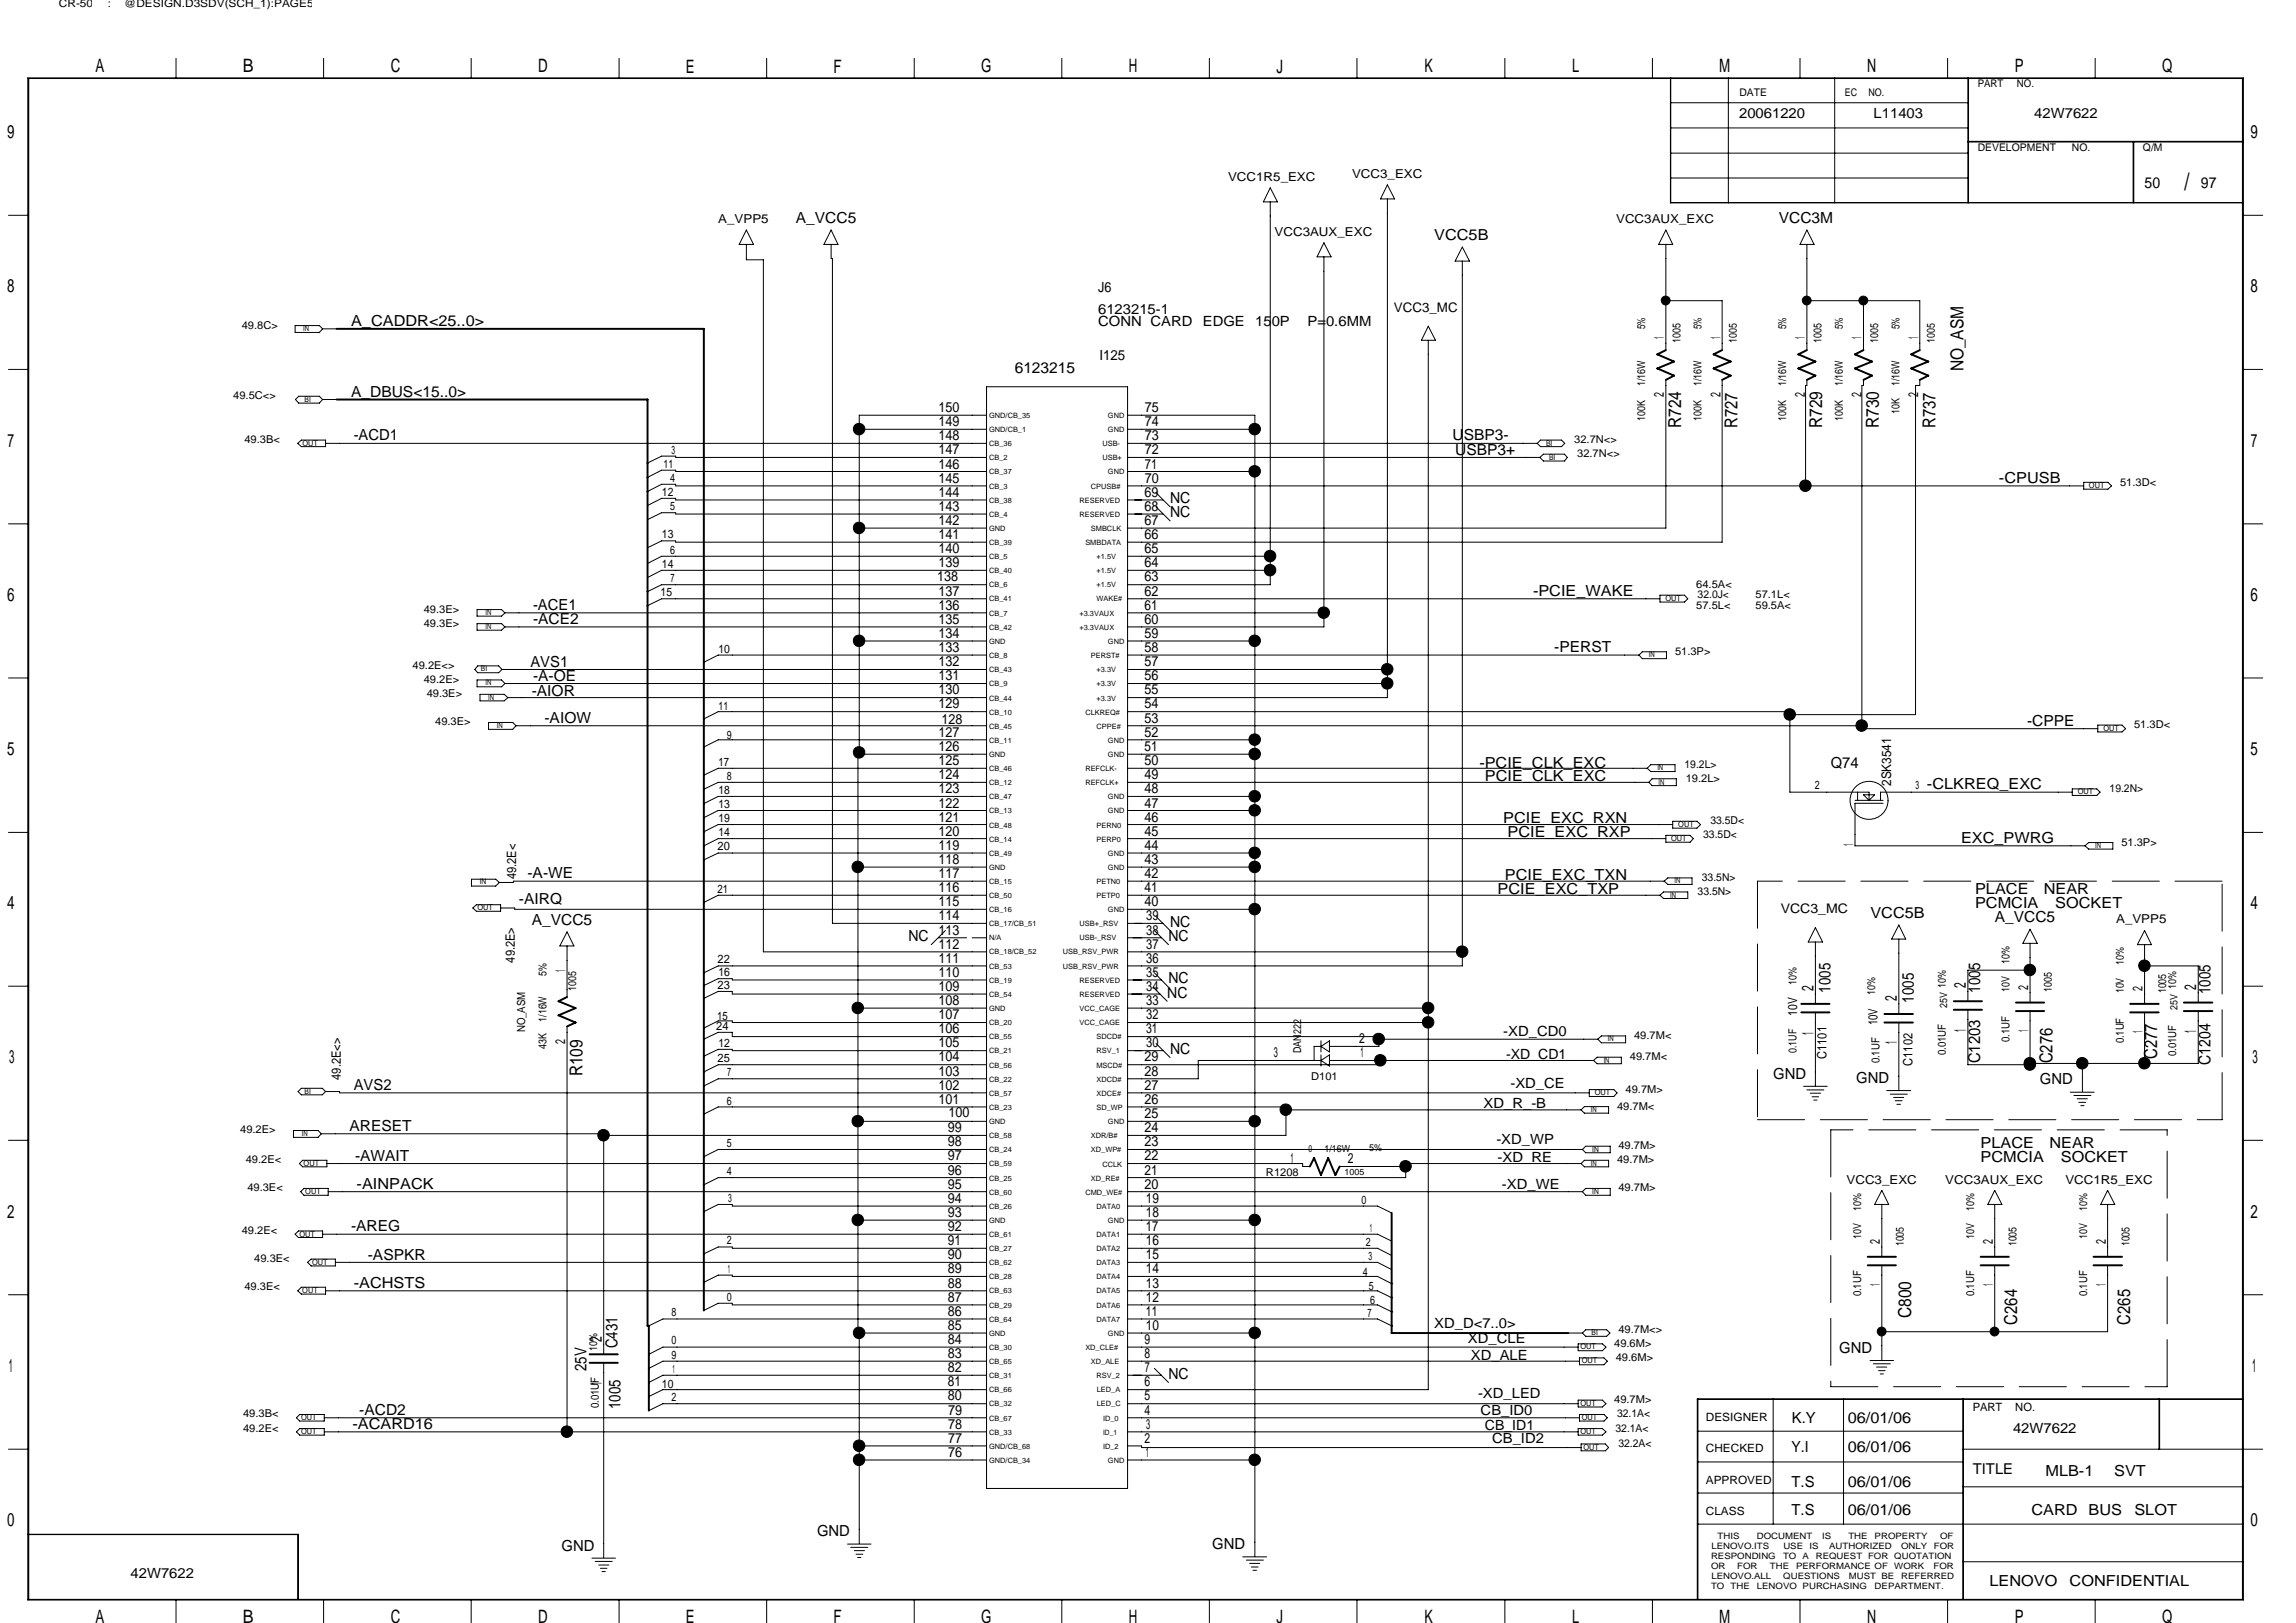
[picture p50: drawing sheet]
<svg xmlns="http://www.w3.org/2000/svg" width="297mm" height="210mm" viewBox="0 0 297 210" stroke-linecap="round" stroke-linejoin="round" font-family="sans-serif">
<defs><g id="words">
<text font-size="3.1" x="282.6" y="24.6">/</text>
<g font-size="2.4">
<text x="12.4" y="9.4">A</text>
<text x="31.4" y="9.4">B</text>
<text x="50.5" y="9.4">C</text>
<text x="69.6" y="9.4">D</text>
<text x="88.7" y="9.4">E</text>
<text x="107.8" y="9.4">F</text>
<text x="127" y="9.4">G</text>
<text x="146" y="9.4">H</text>
<text x="165.1" y="9.4">J</text>
<text x="184.3" y="9.4">K</text>
<text x="203.4" y="9.4">L</text>
<text x="222.4" y="9.4">M</text>
<text x="241.6" y="9.4">N</text>
<text x="260.6" y="9.4">P</text>
<text x="279.7" y="9.4">Q</text>
<text x=".9" y="17.9">9</text>
<text x="291.2" y="17.9">9</text>
<text x=".9" y="37.8">8</text>
<text x="291.2" y="37.8">8</text>
<text x="1" y="57.8">7</text>
<text x="291.2" y="57.8">7</text>
<text x=".9" y="77.8">6</text>
<text x="291.2" y="77.8">6</text>
<text x=".9" y="97.7">5</text>
<text x="291.2" y="97.7">5</text>
<text x=".9" y="117.6">4</text>
<text x="291.2" y="117.6">4</text>
<text x="1.2" y="137.6">3</text>
<text x="291.4" y="137.6">3</text>
<text x=".9" y="157.5">2</text>
<text x="291.2" y="157.5">2</text>
<text x="1.1" y="177.5">1</text>
<text x="291.4" y="177.5">1</text>
<text x=".9" y="197.4">0</text>
<text x="291.2" y="197.4">0</text>
<text x="12.4" y="210">A</text>
<text x="31.4" y="210">B</text>
<text x="50.5" y="210">C</text>
<text x="69.6" y="210">D</text>
<text x="127" y="210">G</text>
<text x="146" y="210">H</text>
<text x="184.3" y="210">K</text>
<text x="203.4" y="210">L</text>
<text x="222.4" y="210">M</text>
<text x="241.6" y="210">N</text>
<text x="260.6" y="210">P</text>
<text x="279.7" y="210">Q</text>
<text x="88.7" y="210">E</text>
<text x="107.8" y="210">F</text>
<text x="165.1" y="210">J</text>
</g>
<g font-size="2.3">
<text x="254" y="48" transform="rotate(-90 254 48)">NO_ASM</text>
<text x="217.5" y="55.4" transform="rotate(-90 217.5 55.4)">R724</text>
<text x="224.8" y="55.4" transform="rotate(-90 224.8 55.4)">R727</text>
<text x="235.8" y="55.4" transform="rotate(-90 235.8 55.4)">R729</text>
<text x="243.1" y="55.4" transform="rotate(-90 243.1 55.4)">R730</text>
<text x="250.4" y="55.4" transform="rotate(-90 250.4 55.4)">R737</text>
<text x="265.6" y="137.6" transform="rotate(-90 265.6 137.6)">C276</text>
<text x="279.1" y="137" transform="rotate(-90 279.1 137)">C277</text>
<text x="75.3" y="139.2" transform="rotate(-90 75.3 139.2)">R109</text>
<text x="247.3" y="170.5" transform="rotate(-90 247.3 170.5)">C800</text>
<text x="261" y="171.4" transform="rotate(-90 261 171.4)">C264</text>
<text x="275.6" y="171.4" transform="rotate(-90 275.6 171.4)">C265</text>
</g>
<g font-size="2.1">
<text x="234.6" y="128.3" transform="rotate(-90 234.6 128.3)">2</text>
<text x="236.8" y="128.4" transform="rotate(-90 236.8 128.4)">1005</text>
<text x="245.4" y="129.5" transform="rotate(-90 245.4 129.5)">2</text>
<text x="247.6" y="129.7" transform="rotate(-90 247.6 129.7)">1005</text>
<text x="254.3" y="127.9" transform="rotate(-90 254.3 127.9)">2</text>
<text x="256.2" y="128.4" transform="rotate(-90 256.2 128.4)">1005</text>
<text x="284.1" y="128.1" transform="rotate(-90 284.1 128.1)">2</text>
<text x="286" y="128.7" transform="rotate(-90 286 128.7)">1005</text>
<text x="234.6" y="133.9" transform="rotate(-90 234.6 133.9)">1</text>
<text x="245.4" y="135.1" transform="rotate(-90 245.4 135.1)">1</text>
<text x="254.3" y="133.5" transform="rotate(-90 254.3 133.5)">1</text>
<text x="256.2" y="137.6" transform="rotate(-90 256.2 137.6)">C1203</text>
<text x="284.1" y="133.7" transform="rotate(-90 284.1 133.7)">1</text>
<text x="286" y="137.8" transform="rotate(-90 286 137.8)">C1204</text>
<text x="77.8" y="173.6" transform="rotate(-90 77.8 173.6)">2</text>
<text x="75.9" y="177.4" transform="rotate(-90 75.9 177.4)">25V</text>
<text x="77.8" y="179.2" transform="rotate(-90 77.8 179.2)">1</text>
<text x="79.9" y="174.5" transform="rotate(-90 79.9 174.5)">C431</text>
<text x="80.3" y="182.3" transform="rotate(-90 80.3 182.3)">1005</text>
</g>
<g font-size="2">
<text x="103" y="28.9">A_VCC5</text>
<text x="230.1" y="28.9">VCC3M</text>
<text x="277.4" y="24.3">50</text>
<text x="284.7" y="24.3">97</text>
<text x="185.5" y="31.1">VCC5B</text>
<text x="45.4" y="42.2">A_CADDR&lt;25..0&gt;</text>
<text x="45.4" y="51.4">A_DBUS&lt;15..0&gt;</text>
<text x="131.3" y="48.2">6123215</text>
<text x="45.8" y="57">-ACD1</text>
<text x="187.9" y="57">USBP3-</text>
<text x="188.3" y="58.8">USBP3+</text>
<text x="151.4" y="65.1">NC</text>
<text x="258.6" y="62.5">-CPUSB</text>
<text x="151.4" y="66.9">NC</text>
<text x="198.3" y="77.1">-PCIE_WAKE</text>
<text x="69" y="78.9">-ACE1</text>
<text x="69" y="80.7">-ACE2</text>
<text x="68.6" y="86.2">AVS1</text>
<text x="69" y="88.1">-A-OE</text>
<text x="201.1" y="84.4">-PERST</text>
<text x="68.8" y="90.1">-AIOR</text>
<text x="70.4" y="93.6">-AIOW</text>
<text x="262.3" y="93.9">-CPPE</text>
<text x="191.4" y="99.4">-PCIE_CLK_EXC</text>
<text x="192.1" y="101">PCIE_CLK_EXC</text>
<text x="236.9" y="99.4">Q74</text>
<text x="194.5" y="106.5">PCIE_EXC_RXN</text>
<text x="249.3" y="102.1">-CLKREQ_EXC</text>
<text x="68.2" y="113.6">-A-WE</text>
<text x="194.7" y="113.8">PCIE_EXC_TXN</text>
<text x="195" y="108.3">PCIE_EXC_RXP</text>
<text x="253.7" y="109.1">EXC_PWRG</text>
<text x="67.1" y="116.9">-AIRQ</text>
<text x="68.8" y="119.7">A_VCC5</text>
<text x="151.4" y="119.9">NC</text>
<text x="193.8" y="115.7">PCIE_EXC_TXP</text>
<text x="242" y="118.7">VCC5B</text>
<text x="255.5" y="115.7">PLACE</text>
<text x="255.5" y="117.5">PCMCIA</text>
<text x="258.1" y="119.3">A_VCC5</text>
<text x="264.4" y="115.7">NEAR</text>
<text x="265.9" y="117.5">SOCKET</text>
<text x="117.5" y="121.8">NC</text>
<text x="151.2" y="121.8">NC</text>
<text x="151" y="129.1">NC</text>
<text x="151.2" y="127.2">NC</text>
<text x="151.4" y="136.4">NC</text>
<text x="45.8" y="141.1">AVS2</text>
<text x="229.4" y="139.6">GND</text>
<text x="240.2" y="140.1">GND</text>
<text x="263.9" y="140.3">GND</text>
<text x="45.2" y="146.3">ARESET</text>
<text x="256.2" y="148.5">PLACE</text>
<text x="265.1" y="148.5">NEAR</text>
<text x="45.9" y="150.2">-AWAIT</text>
<text x="46.1" y="153.8">-AINPACK</text>
<text x="256.2" y="150.4">PCMCIA</text>
<text x="266.6" y="150.4">SOCKET</text>
<text x="45.4" y="159.3">-AREG</text>
<text x="45.8" y="166.6">-ACHSTS</text>
<text x="47.6" y="163">-ASPKR</text>
<text x="151.2" y="178.4">NC</text>
<text x="238" y="175">GND</text>
<text x="45.6" y="184.9">-ACARD16</text>
<text x="46.5" y="183">-ACD2</text>
<text x="231.8" y="184.1">K.Y</text>
<text x="239.1" y="184.1">06/01/06</text>
<text x="231.8" y="187.8">Y.I</text>
<text x="239.1" y="187.8">06/01/06</text>
<text x="264.6" y="190.9">MLB-1</text>
<text x="273.5" y="190.9">SVT</text>
<text x="231.8" y="192.4">T.S</text>
<text x="231.8" y="196">T.S</text>
<text x="239.1" y="192.4">06/01/06</text>
<text x="239.1" y="196">06/01/06</text>
<text x="262.8" y="196">CARD</text>
<text x="270.2" y="196">BUS</text>
<text x="276.1" y="196">SLOT</text>
<text x="72.6" y="200.6">GND</text>
<text x="105.7" y="198.8">GND</text>
<text x="156.8" y="200.4">GND</text>
<text x="257.4" y="205.2">LENOVO</text>
<text x="267.8" y="205.2">CONFIDENTIAL</text>
</g>
<text font-size="1.9" x="255.2" y="190.7">TITLE</text>
<g font-size="1.8">
<text x="225" y="15.3">20061220</text>
<text x="242.4" y="15.3">L11403</text>
<text x="263.2" y="15.3">42W7622</text>
<text x="142.1" y="37.8">J6</text>
<text x="142.1" y="40.7">6123215-1</text>
<text x="142.1" y="42.2">CONN CARD</text>
<text x="142.2" y="46.5">I125</text>
<text x="155.6" y="42.2">EDGE</text>
<text x="162.4" y="42.2">150P</text>
<text x="169.2" y="42.2">P=0.6MM</text>
<text x="215.3" y="43.9" transform="rotate(-90 215.3 43.9)">1</text>
<text x="222.6" y="43.9" transform="rotate(-90 222.6 43.9)">1</text>
<text x="233.5" y="43.9" transform="rotate(-90 233.5 43.9)">1</text>
<text x="240.8" y="43.9" transform="rotate(-90 240.8 43.9)">1</text>
<text x="248.2" y="43.9" transform="rotate(-90 248.2 43.9)">1</text>
<text x="121.4" y="53.3">150</text>
<text x="148.1" y="53.3">75</text>
<text x="215.3" y="51.4" transform="rotate(-90 215.3 51.4)">2</text>
<text x="222.6" y="51.4" transform="rotate(-90 222.6 51.4)">2</text>
<text x="233.5" y="51.4" transform="rotate(-90 233.5 51.4)">2</text>
<text x="240.8" y="51.4" transform="rotate(-90 240.8 51.4)">2</text>
<text x="248.2" y="51.4" transform="rotate(-90 248.2 51.4)">2</text>
<text x="121.4" y="55.1">149</text>
<text x="121.4" y="56.9">148</text>
<text x="121.4" y="58.8">147</text>
<text x="148.1" y="55.1">74</text>
<text x="148.1" y="56.9">73</text>
<text x="148.1" y="58.8">72</text>
<text x="121.4" y="60.6">146</text>
<text x="121.4" y="62.4">145</text>
<text x="121.4" y="64.3">144</text>
<text x="148.1" y="64.3">69</text>
<text x="148.1" y="60.6">71</text>
<text x="148.1" y="62.4">70</text>
<text x="121.4" y="66.1">143</text>
<text x="121.4" y="67.9">142</text>
<text x="121.4" y="69.8">141</text>
<text x="121.4" y="71.6">140</text>
<text x="148.1" y="66.1">68</text>
<text x="148.1" y="67.9">67</text>
<text x="148.1" y="69.8">66</text>
<text x="148.1" y="71.6">65</text>
<text x="121.2" y="75.2">138</text>
<text x="121.4" y="73.4">139</text>
<text x="121.4" y="77">137</text>
<text x="148.1" y="73.4">64</text>
<text x="148.1" y="75.2">63</text>
<text x="148.1" y="77">62</text>
<text x="121.4" y="78.9">136</text>
<text x="121.4" y="80.7">135</text>
<text x="121.4" y="82.5">134</text>
<text x="148.1" y="78.9">61</text>
<text x="148.1" y="80.7">60</text>
<text x="148.1" y="82.5">59</text>
<text x="121.4" y="84.4">133</text>
<text x="121.4" y="86.2">132</text>
<text x="121.4" y="88">131</text>
<text x="121.4" y="89.8">130</text>
<text x="148.1" y="84.4">58</text>
<text x="148.1" y="86.2">57</text>
<text x="148.1" y="88">56</text>
<text x="148.1" y="89.8">55</text>
<text x="121.4" y="91.7">129</text>
<text x="121.4" y="95.3">127</text>
<text x="121.8" y="93.7">128</text>
<text x="148.1" y="91.7">54</text>
<text x="148.1" y="93.5">53</text>
<text x="148.1" y="95.3">52</text>
<text x="121.4" y="97.2">126</text>
<text x="121.4" y="99">125</text>
<text x="121.4" y="100.8">124</text>
<text x="148.1" y="97.2">51</text>
<text x="148.1" y="99">50</text>
<text x="148.1" y="100.8">49</text>
<text x="121.4" y="102.6">123</text>
<text x="121.4" y="104.5">122</text>
<text x="121.4" y="106.3">121</text>
<text x="148.1" y="102.6">48</text>
<text x="148.1" y="104.5">47</text>
<text x="148.1" y="106.3">46</text>
<text x="121.4" y="108.1">120</text>
<text x="121.4" y="109.9">119</text>
<text x="121.4" y="111.8">118</text>
<text x="121.4" y="113.6">117</text>
<text x="148.1" y="108.1">45</text>
<text x="148.1" y="109.9">44</text>
<text x="148.1" y="111.8">43</text>
<text x="148.1" y="113.6">42</text>
<text x="239.7" y="109.4" transform="rotate(-90 239.7 109.4)">1</text>
<text x="121.4" y="115.4">116</text>
<text x="121.4" y="117.3">115</text>
<text x="121.4" y="119.1">114</text>
<text x="148.1" y="115.4">41</text>
<text x="148.1" y="117.3">40</text>
<text x="148.3" y="119.1">39</text>
<text x="73.1" y="125.7" transform="rotate(-90 73.1 125.7)">1</text>
<text x="121.4" y="120.9">113</text>
<text x="121.4" y="122.7">112</text>
<text x="121.4" y="124.5">111</text>
<text x="148.3" y="120.9">38</text>
<text x="148.3" y="122.7">37</text>
<text x="148.3" y="124.5">36</text>
<text x="121.4" y="126.4">110</text>
<text x="121.4" y="128.2">109</text>
<text x="121.4" y="130">108</text>
<text x="121.4" y="131.9">107</text>
<text x="148.3" y="126.4">35</text>
<text x="148.3" y="128.2">34</text>
<text x="148.3" y="130">33</text>
<text x="148.3" y="131.9">32</text>
<text x="262.4" y="128.1" transform="rotate(-90 262.4 128.1)">2</text>
<text x="277.2" y="128.3" transform="rotate(-90 277.2 128.3)">2</text>
<text x="73.1" y="135.1" transform="rotate(-90 73.1 135.1)">2</text>
<text x="121.4" y="133.7">106</text>
<text x="121.4" y="135.5">105</text>
<text x="121.4" y="137.3">104</text>
<text x="148.1" y="137.3">29</text>
<text x="148.3" y="133.7">31</text>
<text x="148.3" y="135.5">30</text>
<text x="164.8" y="136.8">3</text>
<text x="175.8" y="135">2</text>
<text x="176" y="136.8">1</text>
<text x="194.5" y="134.1">-XD_CD0</text>
<text x="194.9" y="137">-XD_CD1</text>
<text x="262.4" y="133.5" transform="rotate(-90 262.4 133.5)">1</text>
<text x="277.2" y="133.7" transform="rotate(-90 277.2 133.7)">1</text>
<text x="121.4" y="139.2">103</text>
<text x="121.4" y="141">102</text>
<text x="121.4" y="142.8">101</text>
<text x="148.1" y="139.2">28</text>
<text x="148.1" y="141">27</text>
<text x="148.1" y="142.8">26</text>
<text x="191.9" y="143.4">XD_R_-B</text>
<text x="195.4" y="140.8">-XD_CE</text>
<text x="122.6" y="146.5">99</text>
<text x="122.6" y="148.3">98</text>
<text x="122.7" y="144.5">100</text>
<text x="148.1" y="144.7">25</text>
<text x="148.1" y="146.5">24</text>
<text x="148.1" y="148.3">23</text>
<text x="193.6" y="148">-XD_WP</text>
<text x="122.6" y="150.1">97</text>
<text x="122.6" y="152">96</text>
<text x="122.6" y="153.8">95</text>
<text x="122.6" y="155.6">94</text>
<text x="148.1" y="150.1">22</text>
<text x="148.1" y="152">21</text>
<text x="148.1" y="153.8">20</text>
<text x="148.2" y="155.6">19</text>
<text x="167" y="150.5">1</text>
<text x="174.4" y="150.5">2</text>
<text x="193.8" y="150.3">-XD_RE</text>
<text x="194.3" y="153.8">-XD_WE</text>
<text x="122.6" y="157.4">93</text>
<text x="122.6" y="159.3">92</text>
<text x="122.6" y="161.1">91</text>
<text x="148.2" y="157.4">18</text>
<text x="148.2" y="159.3">17</text>
<text x="148.2" y="161.1">16</text>
<text x="243.2" y="161" transform="rotate(-90 243.2 161)">2</text>
<text x="257.8" y="161" transform="rotate(-90 257.8 161)">2</text>
<text x="272.5" y="161" transform="rotate(-90 272.5 161)">2</text>
<text x="122.6" y="162.9">90</text>
<text x="122.6" y="164.8">89</text>
<text x="122.6" y="166.6">88</text>
<text x="148.2" y="162.9">15</text>
<text x="148.2" y="164.8">14</text>
<text x="148.2" y="166.6">13</text>
<text x="243.2" y="166.4" transform="rotate(-90 243.2 166.4)">1</text>
<text x="257.8" y="166.4" transform="rotate(-90 257.8 166.4)">1</text>
<text x="272.5" y="166.4" transform="rotate(-90 272.5 166.4)">1</text>
<text x="122.6" y="168.4">87</text>
<text x="122.6" y="170.2">86</text>
<text x="122.6" y="172">85</text>
<text x="122.6" y="173.9">84</text>
<text x="148.1" y="173.9">9</text>
<text x="148.2" y="168.4">12</text>
<text x="148.2" y="170.2">11</text>
<text x="148.2" y="172">10</text>
<text x="185.5" y="171.9">XD_D&lt;7..0&gt;</text>
<text x="189.9" y="173.7">XD_CLE</text>
<text x="122.6" y="175.7">83</text>
<text x="122.6" y="177.5">82</text>
<text x="122.6" y="179.4">81</text>
<text x="148.1" y="175.7">8</text>
<text x="148.1" y="179.4">6</text>
<text x="148.1" y="177.5">7</text>
<text x="190.3" y="175.9">XD_ALE</text>
<text x="122.6" y="181.2">80</text>
<text x="122.7" y="183">79</text>
<text x="122.7" y="184.8">78</text>
<text x="148.1" y="181.2">5</text>
<text x="148.1" y="183">4</text>
<text x="148.3" y="184.8">3</text>
<text x="191.2" y="180.8">-XD_LED</text>
<text x="191.6" y="183">CB_ID0</text>
<text x="192.1" y="185">CB_ID1</text>
<text x="260.4" y="185.4">42W7622</text>
<text x="122.7" y="186.7">77</text>
<text x="122.7" y="188.5">76</text>
<text x="148.1" y="186.7">2</text>
<text x="148.2" y="188.5">1</text>
<text x="193" y="186.7">CB_ID2</text>
<text x="16.9" y="204.2">42W7622</text>
</g>
<g font-size="1.7">
<text x="180.3" y="40.3">VCC3_MC</text>
<text x="244.7" y="101.7" transform="rotate(-90 244.7 101.7)">2SK3541</text>
<text x="66.8" y="113.7" transform="rotate(-90 66.8 113.7)">49.2E&lt;</text>
<text x="230.4" y="118.2">VCC3_MC</text>
<text x="66.6" y="124.5" transform="rotate(-90 66.6 124.5)">49.2E&gt;</text>
<text x="232.5" y="131.4" transform="rotate(-90 232.5 131.4)">10V</text>
<text x="236.3" y="137" transform="rotate(-90 236.3 137)">C1101</text>
<text x="242.9" y="132.7" transform="rotate(-90 242.9 132.7)">10V</text>
<text x="247.4" y="137.9" transform="rotate(-90 247.4 137.9)">C1102</text>
<text x="44.1" y="139.7" transform="rotate(-90 44.1 139.7)">49.2E&lt;&gt;</text>
</g>
<g font-size="1.6">
<text x="158.9" y="23.4">VCC1R5_EXC</text>
<text x="174.9" y="23">VCC3_EXC</text>
<text x="92.9" y="28.9">A_VPP5</text>
<text x="209.1" y="28.9">VCC3AUX_EXC</text>
<text x="164.9" y="30.5">VCC3AUX_EXC</text>
<text x="273.8" y="119.5">A_VPP5</text>
<text x="238.9" y="153.1">VCC3_EXC</text>
<text x="251.7" y="153.1">VCC3AUX_EXC</text>
<text x="267.2" y="153.1">VCC1R5_EXC</text>
</g>
<g font-size="1.5">
<text x="86.9" y="58.7">3</text>
<text x="85.6" y="64.1">12</text>
<text x="85.8" y="60.5">11</text>
<text x="86.7" y="62.3">4</text>
<text x="86.7" y="66">5</text>
<text x="85.6" y="69.6">13</text>
<text x="86.7" y="71.6">6</text>
<text x="85.5" y="77.1">15</text>
<text x="85.6" y="73.5">14</text>
<text x="86.7" y="75.3">7</text>
<text x="93" y="84.5">10</text>
<text x="93" y="91.9">11</text>
<text x="94" y="95.6">9</text>
<text x="93" y="99.1">17</text>
<text x="94" y="100.9">8</text>
<text x="93" y="102.7">18</text>
<text x="93" y="104.5">13</text>
<text x="93" y="106.3">19</text>
<text x="234.8" y="102.1">2</text>
<text x="247.8" y="102.1">3</text>
<text x="92.8" y="110">20</text>
<text x="93" y="108.2">14</text>
<text x="92.8" y="115.5">21</text>
<text x="92.8" y="124.6">22</text>
<text x="92.8" y="132">15</text>
<text x="92.8" y="127.9">23</text>
<text x="93" y="126.3">16</text>
<text x="92.7" y="133.2">24</text>
<text x="92.8" y="137.4">25</text>
<text x="93" y="135.4">12</text>
<text x="94" y="142.9">6</text>
<text x="94.1" y="139.2">7</text>
<text x="94" y="148.4">5</text>
<text x="94" y="152">4</text>
<text x="94.2" y="155.5">3</text>
<text x="176.1" y="155.7">0</text>
<text x="94" y="161">2</text>
<text x="176.7" y="161.2">2</text>
<text x="177.2" y="159.4">1</text>
<text x="94.1" y="164.6">1</text>
<text x="176.3" y="165.1">4</text>
<text x="177" y="163">3</text>
<text x="177.1" y="166.9">5</text>
<text x="86.9" y="170.3">8</text>
<text x="86.9" y="173.9">0</text>
<text x="94" y="168.3">0</text>
<text x="176.9" y="170.3">7</text>
<text x="177.2" y="168.7">6</text>
<text x="85.6" y="179.6">10</text>
<text x="86.9" y="175.8">9</text>
<text x="87" y="177.6">1</text>
<text x="86.9" y="181.3">2</text>
<text x="220.7" y="183.9">DESIGNER</text>
<text x="255.2" y="182.6">PART</text>
<text x="260.7" y="182.6">NO.</text>
<text x="220.7" y="191.9">APPROVED</text>
<text x="220.7" y="187.9">CHECKED</text>
<text x="220.7" y="196">CLASS</text>
</g>
<g font-size="1.4">
<text x="7.6" y=".9">CR-50</text>
<text x="14" y=".9">:</text>
<text x="16.1" y=".9">@DESIGN.D3SDV(SCH_1):PAGE5</text>
<text x="255.9" y="11.3">PART</text>
<text x="260.9" y="11.3">NO.</text>
<text x="225" y="12.4">DATE</text>
<text x="238.7" y="12.4">EC</text>
<text x="241.7" y="12.4">NO.</text>
<text x="255.9" y="19.6">DEVELOPMENT</text>
<text x="268.1" y="19.6">NO.</text>
<text x="277.2" y="19.6">Q/M</text>
<text x="31.3" y="42.5">49.8C&gt;</text>
<text x="212.8" y="42.6" transform="rotate(-90 212.8 42.6)">5%</text>
<text x="217.4" y="44.3" transform="rotate(-90 217.4 44.3)">1005</text>
<text x="220.1" y="42.6" transform="rotate(-90 220.1 42.6)">5%</text>
<text x="224.7" y="44.3" transform="rotate(-90 224.7 44.3)">1005</text>
<text x="231.1" y="42.6" transform="rotate(-90 231.1 42.6)">5%</text>
<text x="235.7" y="44.3" transform="rotate(-90 235.7 44.3)">1005</text>
<text x="238.4" y="42.6" transform="rotate(-90 238.4 42.6)">5%</text>
<text x="243" y="44.3" transform="rotate(-90 243 44.3)">1005</text>
<text x="245.7" y="42.6" transform="rotate(-90 245.7 42.6)">5%</text>
<text x="250.3" y="44.3" transform="rotate(-90 250.3 44.3)">1005</text>
<text x="30.2" y="51.6">49.5C&lt;&gt;</text>
<text x="212.8" y="50" transform="rotate(-90 212.8 50)">1/16W</text>
<text x="220.1" y="50" transform="rotate(-90 220.1 50)">1/16W</text>
<text x="231.1" y="50" transform="rotate(-90 231.1 50)">1/16W</text>
<text x="238.4" y="50" transform="rotate(-90 238.4 50)">1/16W</text>
<text x="245.7" y="53.6" transform="rotate(-90 245.7 53.6)">10K</text>
<text x="245.7" y="50" transform="rotate(-90 245.7 50)">1/16W</text>
<text x="31.6" y="57.3">49.3B&lt;</text>
<text x="203.7" y="57.3">32.7N&lt;&gt;</text>
<text x="204" y="59.1">32.7N&lt;&gt;</text>
<text x="212.8" y="54.5" transform="rotate(-90 212.8 54.5)">100K</text>
<text x="220.1" y="54.5" transform="rotate(-90 220.1 54.5)">100K</text>
<text x="231.1" y="54.5" transform="rotate(-90 231.1 54.5)">100K</text>
<text x="238.4" y="54.5" transform="rotate(-90 238.4 54.5)">100K</text>
<text x="274.3" y="62.8">51.3D&lt;</text>
<text x="219.5" y="76.1">64.5A&lt;</text>
<text x="219.6" y="77.4">32.0J&lt;</text>
<text x="227.1" y="77.4">57.1L&lt;</text>
<text x="54.8" y="79.2">49.3E&gt;</text>
<text x="54.8" y="81.1">49.3E&gt;</text>
<text x="219.5" y="78.7">57.5L&lt;</text>
<text x="227.1" y="78.7">59.5A&lt;</text>
<text x="53.4" y="86.6">49.2E&lt;&gt;</text>
<text x="54.8" y="88.4">49.2E&gt;</text>
<text x="216.7" y="84.7">51.3P&gt;</text>
<text x="55.2" y="90.2">49.3E&gt;</text>
<text x="56.3" y="93.9">49.3E&gt;</text>
<text x="276.1" y="94.2">51.3D&lt;</text>
<text x="217.9" y="99.4">19.2L&gt;</text>
<text x="218.1" y="101.2">19.2L&gt;</text>
<text x="221.3" y="106.6">33.5D&lt;</text>
<text x="272.9" y="102.4">19.2N&gt;</text>
<text x="220.2" y="114">33.5N&gt;</text>
<text x="220.3" y="108.5">33.5D&lt;</text>
<text x="274.4" y="109.4">51.3P&gt;</text>
<text x="219.6" y="115.8">33.5N&gt;</text>
<text x="260" y="124.7" transform="rotate(-90 260 124.7)">10%</text>
<text x="274.8" y="124.9" transform="rotate(-90 274.8 124.9)">10%</text>
<text x="70.7" y="126.3" transform="rotate(-90 70.7 126.3)">5%</text>
<text x="74.5" y="128.2" transform="rotate(-90 74.5 128.2)">1005</text>
<text x="232.4" y="127.4" transform="rotate(-90 232.4 127.4)">10%</text>
<text x="242.6" y="128.7" transform="rotate(-90 242.6 128.7)">10%</text>
<text x="260" y="128.4" transform="rotate(-90 260 128.4)">10V</text>
<text x="265.5" y="128.4" transform="rotate(-90 265.5 128.4)">1005</text>
<text x="274.8" y="128.5" transform="rotate(-90 274.8 128.5)">10V</text>
<text x="280.2" y="128.5" transform="rotate(-90 280.2 128.5)">1005</text>
<text x="67.9" y="133.6" transform="rotate(-90 67.9 133.6)">NO_ASM</text>
<text x="70.7" y="135.7" transform="rotate(-90 70.7 135.7)">43K</text>
<text x="70.7" y="132.2" transform="rotate(-90 70.7 132.2)">1/16W</text>
<text x="168.3" y="136.3" transform="rotate(-90 168.3 136.3)">DAN222</text>
<text x="210.9" y="137.2">49.7M&lt;</text>
<text x="211.4" y="134.4">49.7M&lt;</text>
<text x="232.4" y="136.3" transform="rotate(-90 232.4 136.3)">0.1UF</text>
<text x="243.2" y="137.6" transform="rotate(-90 243.2 137.6)">0.1UF</text>
<text x="251.8" y="136.5" transform="rotate(-90 251.8 136.5)">0.01UF</text>
<text x="260" y="134.8" transform="rotate(-90 260 134.8)">0.1UF</text>
<text x="274.8" y="135" transform="rotate(-90 274.8 135)">0.1UF</text>
<text x="281.6" y="136.7" transform="rotate(-90 281.6 136.7)">0.01UF</text>
<text x="169.6" y="139.7">D101</text>
<text x="209.2" y="143.6">49.7M&lt;</text>
<text x="210.3" y="141.4">49.7M&gt;</text>
<text x="31.1" y="146.6">49.2E&gt;</text>
<text x="209.4" y="148.7">49.7M&gt;</text>
<text x="31.8" y="150.5">49.2E&lt;</text>
<text x="32" y="154.1">49.3E&lt;</text>
<text x="163.8" y="152.1">R1208</text>
<text x="209.2" y="150.5">49.7M&gt;</text>
<text x="209.4" y="154.1">49.7M&gt;</text>
<text x="31.3" y="159.6">49.2E&lt;</text>
<text x="240.8" y="160.3" transform="rotate(-90 240.8 160.3)">10V</text>
<text x="240.8" y="156.7" transform="rotate(-90 240.8 156.7)">10%</text>
<text x="246.3" y="161.2" transform="rotate(-90 246.3 161.2)">1005</text>
<text x="255.4" y="160.3" transform="rotate(-90 255.4 160.3)">10V</text>
<text x="255.4" y="156.7" transform="rotate(-90 255.4 156.7)">10%</text>
<text x="260.9" y="161.2" transform="rotate(-90 260.9 161.2)">1005</text>
<text x="270" y="160.3" transform="rotate(-90 270 160.3)">10V</text>
<text x="270" y="156.7" transform="rotate(-90 270 156.7)">10%</text>
<text x="275.5" y="161.2" transform="rotate(-90 275.5 161.2)">1005</text>
<text x="31.6" y="167">49.3E&lt;</text>
<text x="32.9" y="163.3">49.3E&lt;</text>
<text x="240.8" y="167.7" transform="rotate(-90 240.8 167.7)">0.1UF</text>
<text x="255.4" y="167.7" transform="rotate(-90 255.4 167.7)">0.1UF</text>
<text x="270" y="167.7" transform="rotate(-90 270 167.7)">0.1UF</text>
<text x="209.4" y="172.4">49.7M&lt;&gt;</text>
<text x="77.3" y="174.8" transform="rotate(-90 77.3 174.8)">10%</text>
<text x="208.8" y="174.2">49.6M&gt;</text>
<text x="209" y="176.1">49.6M&gt;</text>
<text x="31.5" y="185.2">49.2E&lt;</text>
<text x="31.5" y="183.4">49.3B&lt;</text>
<text x="77.5" y="182.2" transform="rotate(-90 77.5 182.2)">0.01UF</text>
<text x="208.8" y="181.6">49.7M&gt;</text>
<text x="209" y="185.2">32.1A&lt;</text>
<text x="209.2" y="183.4">32.1A&lt;</text>
<text x="209.4" y="187.2">32.2A&lt;</text>
</g>
<g font-size="1.3">
<text x="251.9" y="130.4" transform="rotate(-90 251.9 130.4)">25V 10%</text>
<text x="281.7" y="130.6" transform="rotate(-90 281.7 130.6)">25V 10%</text>
<text x="169.3" y="149.1">0</text>
<text x="171.4" y="149.1">1/16W</text>
<text x="177.1" y="148.9">5%</text>
</g>
<g font-size="1.1">
<text x="173.9" y="152">1005</text>
<text x="221.4" y="203">OR</text>
<text x="221.4" y="201.7">RESPONDING</text>
<text x="221.4" y="200.4">LENOVO.ITS</text>
<text x="222.2" y="199.1">THIS</text>
<text x="224.7" y="203">FOR</text>
<text x="227.3" y="199.1">DOCUMENT</text>
<text x="229" y="203">THE</text>
<text x="230.7" y="201.7">TO</text>
<text x="230.7" y="200.4">USE</text>
<text x="232.4" y="203">PERFORMANCE OF</text>
<text x="233.2" y="201.7">A</text>
<text x="234.1" y="200.4">IS</text>
<text x="234.9" y="201.7">REQUEST FOR QUOTATION</text>
<text x="235.8" y="199.1">IS</text>
<text x="236.6" y="200.4">AUTHORIZED</text>
<text x="239.1" y="199.1">THE</text>
<text x="242.5" y="199.1">PROPERTY</text>
<text x="245.1" y="203">WORK</text>
<text x="246" y="200.4">ONLY</text>
<text x="250.1" y="203">FOR</text>
<text x="250.2" y="200.4">FOR</text>
<text x="251" y="199.1">OF</text>
<text x="221.4" y="205.6">TO</text>
<text x="221.4" y="204.3">LENOVO.ALL</text>
<text x="223.9" y="205.6">THE</text>
<text x="227.3" y="205.6">LENOVO PURCHASING</text>
<text x="230.7" y="204.3">QUESTIONS</text>
<text x="239.2" y="204.3">MUST BE</text>
<text x="242.5" y="205.6">DEPARTMENT.</text>
<text x="246" y="204.3">REFERRED</text>
</g>
<g font-size="1">
<text x="39.2" y="42.8">IN</text>
<text x="39.4" y="52">BI</text>
<text x="39.1" y="57.7">OUT</text>
<text x="200" y="57.7">BI</text>
<text x="200.4" y="59.5">BI</text>
<text x="270.3" y="63.1">OUT</text>
<text x="215.5" y="77.8">OUT</text>
<text x="62.8" y="79.5">IN</text>
<text x="62.8" y="81.4">IN</text>
<text x="62.2" y="86.9">BI</text>
<text x="62.8" y="88.7">IN</text>
<text x="213.3" y="85">IN</text>
<text x="63.2" y="90.5">IN</text>
<text x="64.3" y="94.1">IN</text>
<text x="272.1" y="94.6">OUT</text>
<text x="214.4" y="99.7">IN</text>
<text x="214.6" y="101.5">IN</text>
<text x="217.1" y="107">OUT</text>
<text x="268.8" y="102.8">OUT</text>
<text x="216.2" y="108.8">OUT</text>
<text x="271.1" y="109.7">IN</text>
<text x="61.8" y="117.8">OUT</text>
<text x="62.1" y="114.4">IN</text>
<text x="216.1" y="116.1">IN</text>
<text x="216.6" y="114.3">IN</text>
<text x="207.5" y="137.5">IN</text>
<text x="208" y="134.7">IN</text>
<text x="39.4" y="141.5">BI</text>
<text x="205.8" y="143.9">IN</text>
<text x="206.3" y="141.7">OUT</text>
<text x="39.1" y="146.9">IN</text>
<text x="206" y="149">IN</text>
<text x="39.3" y="150.8">OUT</text>
<text x="39.5" y="154.5">OUT</text>
<text x="205.8" y="150.8">IN</text>
<text x="206" y="154.5">IN</text>
<text x="38.7" y="160">OUT</text>
<text x="39.1" y="167.3">OUT</text>
<text x="40.4" y="163.6">OUT</text>
<text x="205.9" y="172.8">BI</text>
<text x="204.5" y="174.6">OUT</text>
<text x="204.6" y="176.4">OUT</text>
<text x="38.9" y="183.7">OUT</text>
<text x="38.9" y="185.5">OUT</text>
<text x="204.5" y="181.9">OUT</text>
<text x="204.5" y="185.5">OUT</text>
<text x="204.6" y="183.7">OUT</text>
<text x="204.8" y="187.5">OUT</text>
</g>
<g font-size=".9">
<text x="128" y="54.1">GND/CB_35</text>
<text x="128" y="55.9">GND/CB_1</text>
<text x="128" y="57.7">CB_36</text>
<text x="128" y="59.6">CB_2</text>
<text x="142.6" y="57.7">USB-</text>
<text x="142.6" y="59.6">USB+</text>
<text x="143.3" y="54.1">GND</text>
<text x="143.3" y="55.9">GND</text>
<text x="128" y="61.4">CB_37</text>
<text x="128" y="63.2">CB_3</text>
<text x="128" y="65">CB_38</text>
<text x="139.7" y="65">RESERVED</text>
<text x="141.1" y="63.2">CPUSB#</text>
<text x="143.3" y="61.4">GND</text>
<text x="128" y="66.8">CB_4</text>
<text x="128" y="68.7">GND</text>
<text x="128" y="70.5">CB_39</text>
<text x="139.7" y="66.8">RESERVED</text>
<text x="140.4" y="70.5">SMBDATA</text>
<text x="141.1" y="68.7">SMBCLK</text>
<text x="128" y="72.3">CB_5</text>
<text x="128" y="74.2">CB_40</text>
<text x="128" y="76">CB_6</text>
<text x="128" y="77.8">CB_41</text>
<text x="141.9" y="72.3">+1.5V</text>
<text x="141.9" y="74.2">+1.5V</text>
<text x="141.9" y="76">+1.5V</text>
<text x="141.9" y="77.8">WAKE#</text>
<text x="128" y="79.7">CB_7</text>
<text x="128" y="81.5">CB_42</text>
<text x="128" y="83.3">GND</text>
<text x="139.7" y="79.7">+3.3VAUX</text>
<text x="139.7" y="81.5">+3.3VAUX</text>
<text x="143.3" y="83.3">GND</text>
<text x="128" y="85.1">CB_8</text>
<text x="128" y="87">CB_43</text>
<text x="128" y="88.8">CB_9</text>
<text x="141.1" y="85.1">PERST#</text>
<text x="141.9" y="87">+3.3V</text>
<text x="141.9" y="88.8">+3.3V</text>
<text x="128" y="90.6">CB_44</text>
<text x="128" y="92.5">CB_10</text>
<text x="128" y="94.3">CB_45</text>
<text x="140.4" y="92.5">CLKREQ#</text>
<text x="141.9" y="90.6">+3.3V</text>
<text x="141.9" y="94.3">CPPE#</text>
<text x="128" y="96.1">CB_11</text>
<text x="128" y="97.9">GND</text>
<text x="128" y="99.7">CB_46</text>
<text x="128" y="101.6">CB_12</text>
<text x="140.4" y="99.7">REFCLK-</text>
<text x="140.4" y="101.6">REFCLK+</text>
<text x="143.3" y="96.1">GND</text>
<text x="143.3" y="97.9">GND</text>
<text x="128" y="103.4">CB_47</text>
<text x="128" y="105.2">CB_13</text>
<text x="128" y="107.1">CB_48</text>
<text x="141.9" y="107.1">PERN0</text>
<text x="143.3" y="103.4">GND</text>
<text x="143.3" y="105.2">GND</text>
<text x="128" y="108.9">CB_14</text>
<text x="128" y="110.7">CB_49</text>
<text x="128" y="112.5">GND</text>
<text x="141.9" y="108.9">PERP0</text>
<text x="143.3" y="110.7">GND</text>
<text x="143.3" y="112.5">GND</text>
<text x="128" y="114.4">CB_15</text>
<text x="128" y="116.2">CB_50</text>
<text x="128" y="118">CB_16</text>
<text x="128" y="119.8">CB_17/CB_51</text>
<text x="139.7" y="119.8">USB+_RSV</text>
<text x="141.9" y="114.4">PETN0</text>
<text x="141.9" y="116.2">PETP0</text>
<text x="143.3" y="118">GND</text>
<text x="128" y="121.7">N/A</text>
<text x="128" y="123.5">CB_18/CB_52</text>
<text x="128" y="125.3">CB_53</text>
<text x="137.5" y="123.5">USB_RSV_PWR</text>
<text x="137.5" y="125.4">USB_RSV_PWR</text>
<text x="139.7" y="121.7">USB-_RSV</text>
<text x="128" y="127.2">CB_19</text>
<text x="128" y="129">CB_54</text>
<text x="128" y="130.8">GND</text>
<text x="139.7" y="127.2">RESERVED</text>
<text x="139.7" y="129">RESERVED</text>
<text x="139.7" y="130.8">VCC_CAGE</text>
<text x="128" y="132.6">CB_20</text>
<text x="128" y="134.5">CB_55</text>
<text x="128" y="136.3">CB_21</text>
<text x="139.7" y="132.6">VCC_CAGE</text>
<text x="141.9" y="134.5">SDCD#</text>
<text x="141.9" y="136.3">RSV_1</text>
<text x="128" y="138.1">CB_56</text>
<text x="128" y="140">CB_22</text>
<text x="128" y="141.8">CB_57</text>
<text x="128" y="143.6">CB_23</text>
<text x="141.9" y="138.1">MSCD#</text>
<text x="141.9" y="140">XDCD#</text>
<text x="141.9" y="141.8">XDCE#</text>
<text x="141.9" y="143.6">SD_WP</text>
<text x="128" y="145.4">GND</text>
<text x="128" y="147.2">CB_58</text>
<text x="128" y="149.1">CB_24</text>
<text x="141.1" y="147.2">XDR/B#</text>
<text x="141.1" y="149.1">XD_WP#</text>
<text x="143.3" y="145.4">GND</text>
<text x="128" y="150.9">CB_59</text>
<text x="128" y="152.7">CB_25</text>
<text x="128" y="154.6">CB_60</text>
<text x="140.4" y="154.6">CMD_WE#</text>
<text x="141.1" y="152.7">XD_RE#</text>
<text x="142.6" y="150.9">CCLK</text>
<text x="128" y="156.4">CB_26</text>
<text x="128" y="158.2">GND</text>
<text x="128" y="160.1">CB_61</text>
<text x="128" y="161.9">CB_27</text>
<text x="141.9" y="156.4">DATA0</text>
<text x="141.9" y="160.1">DATA1</text>
<text x="141.9" y="161.9">DATA2</text>
<text x="143.3" y="158.2">GND</text>
<text x="128" y="163.7">CB_62</text>
<text x="128" y="165.5">CB_28</text>
<text x="128" y="167.3">CB_63</text>
<text x="141.9" y="163.7">DATA3</text>
<text x="141.9" y="165.5">DATA4</text>
<text x="141.9" y="167.3">DATA5</text>
<text x="128" y="169.2">CB_29</text>
<text x="128" y="171">CB_64</text>
<text x="128" y="172.8">GND</text>
<text x="141.9" y="169.2">DATA6</text>
<text x="141.9" y="171">DATA7</text>
<text x="143.3" y="172.8">GND</text>
<text x="128" y="174.7">CB_30</text>
<text x="128" y="176.5">CB_65</text>
<text x="128" y="178.3">CB_31</text>
<text x="140.4" y="174.7">XD_CLE#</text>
<text x="141.1" y="176.5">XD_ALE</text>
<text x="141.9" y="178.3">RSV_2</text>
<text x="128" y="180.1">CB_66</text>
<text x="128" y="181.9">CB_32</text>
<text x="128" y="183.8">CB_67</text>
<text x="128" y="185.6">CB_33</text>
<text x="141.9" y="180.1">LED_A</text>
<text x="141.9" y="182">LED_C</text>
<text x="142.7" y="183.8">ID_0</text>
<text x="142.7" y="185.6">ID_1</text>
<text x="128" y="187.5">GND/CB_68</text>
<text x="128" y="189.3">GND/CB_34</text>
<text x="142.7" y="187.5">ID_2</text>
<text x="143.3" y="189.3">GND</text>
</g>
</g></defs>
<g fill="none" stroke="#000" stroke-width=".25">
<path d="M43.6 51.7h40.2v119.8h.1v11M43.6 42.5h47.5v127M215.5 45.3l-1.1 .5 2.2 1-2.2 .9 2.2 .9-1.1 .5M222.8 45.3l-1.1 .5 2.2 1-2.2 .9 2.2 .9-1.1 .5M233.8 45.3l-1.1 .5 2.2 1-2.2 .9 2.2 .9-1.1 .5M241.1 45.3l-1.1 .5 2.2 1-2.2 .9 2.2 .9-1.1 .5M248.4 45.3l-1.1 .5 2.2 1-2.2 .9 2.2 .9-1.1 .5M73.4 129l-1.1 .5 2.2 .9-2.2 1 2.2 .9-1.1 .5M233 131h3.7M233 129.9h3.7M243.8 132.3h3.7M243.8 131.2h3.7"/>
<path d="M252.8 130.6h3.6M252.8 129.5h3.6M260.8 130.8h3.7M260.8 129.7h3.7M275.6 131h3.7M275.6 129.9h3.7M282.5 130.8h3.7M282.5 129.7h3.7M169.5 150.9l.5-1.1 .9 2.2 .9-2.2 1 2.2 .5-1.1M180 156.9v15.6h22.9M76.3 176.3h3.6M76.3 175.2h3.6"/>
<path d="M241.6 163.7h3.7M241.6 162.6h3.7M256.2 163.7h3.7M256.2 162.6h3.7M270.8 163.7h3.7M270.8 162.6h3.7"/>
</g>
<path d="M227.4 114v30.9M287.5 114h-60.1M227.4 144.9h60.1M236.9 146.2v33.2M280.4 146.2h-43.5M287.5 144.9v-30.9M236.9 179.4h43.5M280.4 179.4v-33.2" fill="none" stroke="#000" stroke-width=".13" stroke-dasharray="6.1 2"/>
<g fill="none" stroke="#000" stroke-width=".13">
<path d="M3.6 10.1h286.6v196.9h-286.6zM3.7 10.2h286.4v196.7h-286.4zM22.8 7.5v2.6M41.9 7.5v2.6M61 7.5v2.6M80.1 7.5v2.6M99.2 7.5v2.6M118.3 7.5v2.6M137.4 7.5v2.6M156.5 7.5v2.6M175.6 7.5v2.6M194.7 7.5v2.6"/>
<path d="M213.8 7.5v2.6M216.1 10.1v16.1h74.1M216.1 19.8h38.5M216.1 16.6h38.5M216.1 13.3h38.5M216.2 10.1v16.1M223.6 10.1v16.1M232.9 7.5v2.6M237.4 10.1v16.1M252 7.5v2.6M254.6 10.1v16.1M254.6 18.4h35.6"/>
<path d="M254.6 18.3h35.6M254.7 10.1v16.1M271.1 7.5v2.6M276 18.4v7.8M276.1 18.4v7.8M1.1 27.9h2.5M96.6 31.6v2h2.2v89.5h28.8M96.6 29.8l.9 1.8h-1.9zM107.5 31.6v1.8h.2v86.1h19.9M107.5 29.8l.9 1.8h-1.8zM164.3 26.1v49.5h-18.4M164.3 24.3l1 1.8h-1.9z"/>
<path d="M171.3 33.2v47.9h-25.4M171.3 31.4l.9 1.8h-1.8zM179.5 23.9l.9 1.8h-1.8zM179.5 25.7v64.6h-33.6M189.2 33.8v91.2h-43.3M189.2 32l.9 1.8h-1.8zM215.5 29.8l.9 1.8h-1.8zM215.5 38.9h7.3v6.4M215.5 31.6v13.7M216.1 26.2h74.1M216.2 23h38.4M233.8 31.6v13.7"/>
<path d="M233.8 29.8l.9 1.8h-1.8zM233.8 38.9h14.6v6.4M241.1 38.9v6.4M290.2 27.9h2.5M1.1 47.8h2.5M38.2 42.1h3.1l.4 .4-.4 .5h-3.1zM38.2 51.7l.4-.4h2.7l.4 .4-.4 .5h-2.7zM38.5 57.4l.5-.5h3.1v.9h-3.1zM41.7 42.5h1.9M41.7 51.7h1.9M42.1 57.4h85.5M111.2 55.5v27.4"/>
<path d="M111.2 55.5h16.4M127.6 59.2h-40.2v-.2h-1.8l-1.8 .9M127.6 53.7h-16.4v1.8M127.6 50h18.3v142.6h-18.3zM145.9 53.7h16.4v147.6M145.9 59.2h53.3M145.9 57.4h53M145.9 55.5h16.4M184.8 44v135.8h-38.9M184.8 42.2l.9 1.8h-1.8zM198.9 57.4l.4-.5h2.7l.4 .5-.4 .4h-2.7zM199.2 59.2l.5-.4h2.7l.4 .4-.4 .4h-2.7z"/>
<path d="M215.5 49.1v19.2h-69.6M222.8 49.1v21h-76.9M233.8 49.1v.8h-.2v13M241.1 49.1v.8h-.2v44.4h30.5M248.4 49.1v.8h-.6v42.6h-16.2M290.2 47.8h2.5M1.1 67.8h2.5M61.7 78.9h3.2l.4 .4-.4 .4h-3.2zM65.3 79.3h62.3M111.2 68.3h16.4M127.6 61h-40.2v-.2h-1.8l-1.8 1M127.6 62.9h-40.2v-.2h-1.8l-1.8 .9"/>
<path d="M127.6 64.7h-40.2v-.2h-1.8l-1.8 .9M127.6 66.5h-40.2v-.2h-1.8l-1.8 .9M127.6 70.1h-40.2v-.1h-1.8l-1.8 .9M127.6 77.5h-42l-1.8 .9M127.6 75.6h-42l-1.8 .9M127.6 73.8h-42l-1.8 .9M127.6 72h-42l-1.8 .9M145.9 77.5h68.9M145.9 73.8h18.4M145.9 72h18.4M145.9 79.3h25.4M145.9 66.5h4.5"/>
<path d="M145.9 64.7h4.5M145.9 62.9h123.7M145.9 61h16.4M149.6 65.6l1.8 1.8M149.6 63.8l1.8 1.8M214.8 77h3.1l.5 .5-.5 .4h-3.1zM269.6 62.4h3.1l.5 .5-.5 .4h-3.1zM290.2 67.8h2.5M1.1 87.7h2.5M61.7 88h3.2l.4 .4-.4 .5h-3.2zM61.7 80.7h3.2l.4 .4-.4 .4h-3.2zM61.8 86.1h2.7l.4 .5-.4 .4h-2.7l-.4-.4z"/>
<path d="M62.1 89.8h3.1l.5 .5-.5 .4h-3.1zM63.2 93.5h3.1l.5 .4-.5 .5h-3.1zM64.9 86.6h62.7M65.3 88.4h62.3M65.3 81.1h62.3M65.7 90.3h61.9M66.8 93.9h60.8M111.2 82.9v14.7h16.4M111.2 97.4h-.2v33M111.2 82.9h16.4M127.6 95.7h-34.7l-1.8 .9M127.6 99.4h-34.7l-1.8 .9"/>
<path d="M127.6 92.1h-34.7l-1.8 .9M127.6 84.8h-34.7l-1.8 .9M145.9 92.1h85.7v10.4h10.2v1M145.9 95.7h16.4M145.9 99.4h67.2M145.9 84.8h66.1M145.9 97.6h16.4M145.9 93.9h95M145.9 88.4h33.6M145.9 86.6h33.6M145.9 82.9h16.4M212 84.8l.5-.5h3.1v.9h-3.1z"/>
<path d="M213.1 99.4l.5-.5h3.1v.9h-3.1zM271.4 93.8h3.1l.5 .5-.5 .4h-3.1zM290.2 87.7h2.5M1.1 107.7h2.5M61 113.7h3.1l.5 .5-.5 .4h-3.1zM61.2 117.5l.4-.4h3.2v.8h-3.2zM64.8 117.5h1.8v.1h61M111 112.2h16.6M127.6 114h-61.2v.2h-1.8M127.6 115.8h-34.7l-1.8 1M127.6 110.4h-34.7l-1.8 .9M127.6 106.7h-34.7l-1.8 .9"/>
<path d="M127.6 103h-34.7l-1.8 1M127.6 101.2h-34.7l-1.8 .9M127.6 104.9h-34.7l-1.8 .9M127.6 108.5h-34.7l-1.8 .9M145.9 115.8h68.9M145.9 110.4h16.4M145.9 106.7h70.5M145.9 103h16.4M145.9 101.2h67.4M145.9 104.9h16.4M145.9 119.5h4.5M145.9 117.6h16.4"/>
<path d="M145.9 114h69.4M145.9 112.2h16.4M145.9 108.5h69.6M149.6 118.6l1.8 1.8M213.7 100.8h3.2v.8h-3.2l-.4-.4zM214.8 115.8l.4-.4h3.2v.8h-3.2zM215.3 114l.5-.4h3.1v.8h-3.1zM215.5 108.1h3.1l.5 .4-.5 .5h-3.1zM216.4 106.3h3.1l.5 .4-.5 .4h-3.1zM240 103.5h3.6M240.3 102.5v1M241.1 102.8h1.4l-.7 .7z"/>
<path d="M243.6 103.9h-3.6v5.5h29.7M245.7 119.7l.8 1.8h-1.8zM268.1 102.5h-24.8v1M268.1 102.1h3.2l.4 .4-.4 .4h-3.2zM269.7 109.4l.5-.4h3.1v.9h-3.1zM290.2 107.7h2.5M1.1 127.6h2.5M73.4 122.4v6.6M73.4 132.8v52.5M73.4 120.6l.8 1.8h-1.8zM111 130.4v27.5M111 130.4h16.6"/>
<path d="M121.4 121.3h3.6M122.3 120.4l-1.8 1.8M125.8 121.3h1.8M127.6 126.8h-32.9v-.2h-1.8l-1.8 .9M127.6 128.6h-32.9v-.3h-1.8l-1.8 .9M127.6 132.3h-32.9v-.2h-1.8l-1.8 .9M127.6 134.1h-32.9v-.5h-1.8l-1.8 .9M127.6 135.9h-32.9v-.1h-1.8l-1.8 .9M127.6 139.6h-34.7l-1.8 .9M127.6 137.8h-34.7l-1.8 .9M127.6 125h-34.7l-1.8 .9M145.9 134.1h32.5v1.3h-6.4"/>
<path d="M145.9 135.9h4.5M145.9 132.3h38.9M145.9 130.4h38.9M145.9 128.6h4.2M145.9 126.8h4.4M145.9 123.1h43.3M145.9 121.3h4.4M149.2 127.7l1.8 1.8M149.3 120.4l1.9 1.8M149.3 125.9l1.9 1.8M149.6 135l1.8 1.8M170.9 137.2h-15.9v2.4h-9.1"/>
<path d="M170.9 135.4h-.9v1.8M170.9 135.4l1.1-.7v1.4zM170.9 134.7v1.4M170.9 136.5v1.4M170.9 137.2l1.1-.7v1.4zM172 137.2h34.2M178.4 134.5h28.3M178.6 137.2v.6h-32.7M206.2 137.2l.4-.4h3.2v.8h-3.2zM206.7 134.5l.5-.5h3.1v.9h-3.1zM234.9 121.9v8M234.9 131v9.5"/>
<path d="M234.9 120l.9 1.9h-1.9zM245.7 121.5v9.7M245.7 132.3v8.8M254.6 130.6v7.2h8v-7M262.6 122v7.7M262.6 120.2l1 1.8h-1.9zM262.6 125.5h-8v4M269.4 137.6v3.6M277.4 122.2v7.7M277.4 131v6.6M277.4 120.4l.9 1.8h-1.8zM277.4 125h7v4.7"/>
<path d="M284.4 130.8v6.8h-21.8M290.2 127.6h2.5M1.1 147.5h2.5M38 146.3h3.1l.5 .4-.5 .5h-3.1zM38.6 159.3h3.1v.8h-3.1l-.4-.4zM39 140.8h2.7l.4 .4-.4 .4h-2.7l-.4-.4zM39.2 150.1h3.1v.9h-3.1l-.5-.5zM39.3 153.8h3.2v.8h-3.2l-.4-.4zM41.6 146.7h36.5v28.5M41.7 159.7h85.9M42.1 141.2h1.8v.2h83.7M42.3 150.5h85.3"/>
<path d="M42.5 154.2h85.1M78.1 146.9h49.5M111 157.9v14.2h.2v27.6M111 157.9h16.6M111 145.1h16.6M127.6 156h-32.9v-.2h-1.8l-1.8 1M127.6 152.4h-34.7l-1.8 .9M127.6 148.7h-34.7l-1.8 .9M127.6 143.2h-34.7l-1.8 .9M145.9 148.7h58.8M145.9 143.2h20.5v3.7h-20.5M145.9 159.7h32.3l1.8 .9"/>
<path d="M145.9 157.9h16.4M145.9 156h32.3l1.8 .9M145.9 154.2h58.8M145.9 150.5h22.6v.4h1M145.9 145.1h16.4M145.9 141.4h59.7M166.4 143.6h38.2M173.3 150.9h8.6M204.6 150.5h-22.7v1.9h-36M204.6 143.6l.4-.4h3.1v.8h-3.1zM204.7 154.2l.4-.4h3.2v.8h-3.2zM205 150.1h3.1v.9h-3.1l-.4-.5z"/>
<path d="M205.1 148.3h3.2v.8h-3.2l-.4-.4zM205.6 141h3.2l.4 .4-.4 .5h-3.2zM233.3 140.5h3.1M233.8 141h2.2M234.2 141.4h1.3M234.4 141.9h.9M234.7 142.3h.4M243.5 155.8v6.8M243.5 154l.8 1.8h-1.8zM244.1 141.1h3.1M244.6 141.6h2.2M245 142h1.3"/>
<path d="M245.2 142.4h.9M245.4 142.9h.5M258.1 154l.9 1.8h-1.8zM258.1 155.8v6.8M267.8 141.3h3.1M268.3 141.7h2.2M268.7 142.2h1.3M268.9 142.6h.9M269.2 143h.4M272.7 155.8v6.8M272.7 154l.9 1.8h-1.8zM290.2 147.5h2.5"/>
<path d="M1.1 167.5h2.5M39 166.5h3.1v.9h-3.1l-.5-.4zM39.8 163.3l.5-.4h3.1v.9h-3.1zM42.1 167h85.5M43.4 163.3h84.2M78.1 176.3v25.2M111.2 172.5h16.4M127.6 161.5h-32.9v-.2h-1.8l-1.8 .9M127.6 165.1h-32.9v-.1h-1.8l-1.8 .9M127.6 168.8h-32.9v-.2h-1.8l-1.8 .9M127.6 174.3h-41.8l-1.9 .9M127.6 177.9h-41.8l-1.9 1"/>
<path d="M127.6 170.6h-41.8l-1.9 .9M127.6 176.1h-41.8l-1.9 .9M127.6 179.8h-41.8l-1.9 .9M145.9 174.3h58.3M145.9 177.9h4.4M145.9 170.6h32.3l1.8 .9M145.9 176.1h58.4M145.9 172.5h16.4M145.9 168.8h32.3l1.8 .9M145.9 167h32.3l1.8 .9M145.9 165.1h32.3l1.8 1M145.9 163.3h32.3l1.8 1"/>
<path d="M145.9 161.5h32.3l1.8 .9M149.3 177l1.9 1.9M202.9 172.5h1.8M204.2 173.9h3.1l.5 .4-.5 .5h-3.1zM204.3 175.7h3.2l.4 .4-.4 .5h-3.2zM204.7 172.5l.4-.5h2.8l.4 .5-.4 .4h-2.8zM241.9 176h3.1M242.4 176.4h2.2M242.8 176.9h1.3M243 177.3h.9M243.2 177.8h.5M243.5 163.7v12.2"/>
<path d="M258.1 163.7v8.6M272.7 163.7v8.6h-29.2M290.2 167.5h2.5M1.1 187.5h2.5M3.6 198.5h35v8.4M3.6 198.5h35M38.5 198.5v8.4M38.8 184.8h3.1v.9h-3.1l-.4-.4zM38.8 183h3.1v.9h-3.1l-.4-.5zM41.9 185.3h85.7M41.9 183.4h85.7M109.6 199.8h3.1"/>
<path d="M111.2 188.9h16.4M111.2 187.1h16.4M127.6 181.6h-41.8l-1.9 .9M145.9 187.1h1.8v.2h56.9M145.9 181.6h58.3M145.9 188.9h16.4M145.9 185.3h58.3M145.9 183.4h58.4M204.2 184.8h3.1l.5 .5-.5 .4h-3.1zM204.2 181.1h3.1l.5 .5-.5 .4h-3.1zM204.3 183h3.2l.4 .4-.4 .5h-3.2zM204.6 186.8h3.1l.4 .5-.4 .4h-3.1z"/>
<path d="M219.6 197.2h70.6M219.6 181.1h70.6M219.6 193.2h34.4M219.6 189.1h34.4M219.6 185.2h34.4M219.7 181v25.9M229.4 181v16.2M238.5 181v16.2M254 187.5h38.7M254 181v25.9M254 192.4h36.2M279.3 181v6.5"/>
<path d="M279.4 181v6.5M290.2 181h-70.6v25.9M22.8 206.9v3M41.9 206.9v3M61 206.9v3M76.6 201.6h3M77 202h2.2M77.5 202.5h1.3M77.7 202.9h.8M77.9 203.3h.4M80.1 206.9v3M99.2 206.9v3"/>
<path d="M110.1 200.2h2.2M110.5 200.6h1.3M110.7 201.1h.9M111 201.5h.4M118.3 206.9v3M137.4 206.9v3M156.5 206.9v3M160.8 201.4h3.1M161.2 201.8h2.2M161.7 202.3h1.3M161.9 202.7h.9M162.1 203.2h.5"/>
<path d="M175.6 206.9v3M194.7 206.9v3M213.8 206.9v3M232.9 206.9v3M252 206.9v3M254 202.1h36.2M271.1 206.9v3"/>
<circle cx="241.8" cy="103.5" r="2.46"/>
</g>
<g fill="#000" stroke="#000" stroke-width=".13">
<circle cx="215.5" cy="38.9" r=".57"/>
<circle cx="233.7" cy="38.9" r=".57"/>
<circle cx="241.1" cy="38.9" r=".57"/>
<circle cx="111.1" cy="55.5" r=".75"/>
<circle cx="162.3" cy="55.5" r=".75"/>
<circle cx="111.1" cy="68.3" r=".75"/>
<circle cx="162.3" cy="61" r=".75"/>
<circle cx="164.3" cy="71.9" r=".75"/>
<circle cx="164.3" cy="73.8" r=".75"/>
<circle cx="171.2" cy="79.3" r=".75"/>
<circle cx="233.6" cy="62.8" r=".75"/>
<circle cx="111.1" cy="97.3" r=".75"/>
<circle cx="111.1" cy="82.9" r=".75"/>
<circle cx="162.3" cy="97.6" r=".75"/>
<circle cx="162.3" cy="82.9" r=".75"/>
<circle cx="162.3" cy="95.7" r=".75"/>
<circle cx="179.5" cy="86.6" r=".75"/>
<circle cx="179.5" cy="88.4" r=".75"/>
<circle cx="231.5" cy="92.4" r=".75"/>
<circle cx="240.8" cy="93.9" r=".75"/>
<circle cx="111" cy="112.2" r=".75"/>
<circle cx="162.3" cy="110.3" r=".75"/>
<circle cx="162.3" cy="104.8" r=".75"/>
<circle cx="162.3" cy="112.2" r=".75"/>
<circle cx="162.3" cy="117.6" r=".75"/>
<circle cx="162.3" cy="103" r=".75"/>
<circle cx="111" cy="130.4" r=".75"/>
<circle cx="178.4" cy="134.4" r=".75"/>
<circle cx="178.6" cy="137.2" r=".75"/>
<circle cx="184.8" cy="132.3" r=".75"/>
<circle cx="184.8" cy="130.4" r=".75"/>
<circle cx="189.2" cy="123.1" r=".75"/>
<circle cx="262.6" cy="137.6" r=".75"/>
<circle cx="262.6" cy="137.7" r=".75"/>
<circle cx="262.6" cy="125.5" r=".75"/>
<circle cx="269.4" cy="137.6" r=".75"/>
<circle cx="277.4" cy="124.9" r=".75"/>
<circle cx="277.4" cy="137.6" r=".75"/>
<circle cx="78.1" cy="146.9" r=".75"/>
<circle cx="111" cy="145" r=".75"/>
<circle cx="111" cy="157.8" r=".75"/>
<circle cx="162.3" cy="145" r=".75"/>
<circle cx="162.3" cy="157.8" r=".75"/>
<circle cx="166.3" cy="143.6" r=".75"/>
<circle cx="181.8" cy="150.9" r=".75"/>
<circle cx="111.1" cy="172.4" r=".75"/>
<circle cx="162.3" cy="172.4" r=".75"/>
<circle cx="243.4" cy="172.3" r=".57"/>
<circle cx="258" cy="172.3" r=".57"/>
<circle cx="73.3" cy="185.2" r=".75"/>
<circle cx="111.1" cy="187" r=".75"/>
<circle cx="111.1" cy="188.9" r=".75"/>
<circle cx="162.3" cy="188.9" r=".75"/>
</g>
<use href="#words"/>
</svg>
